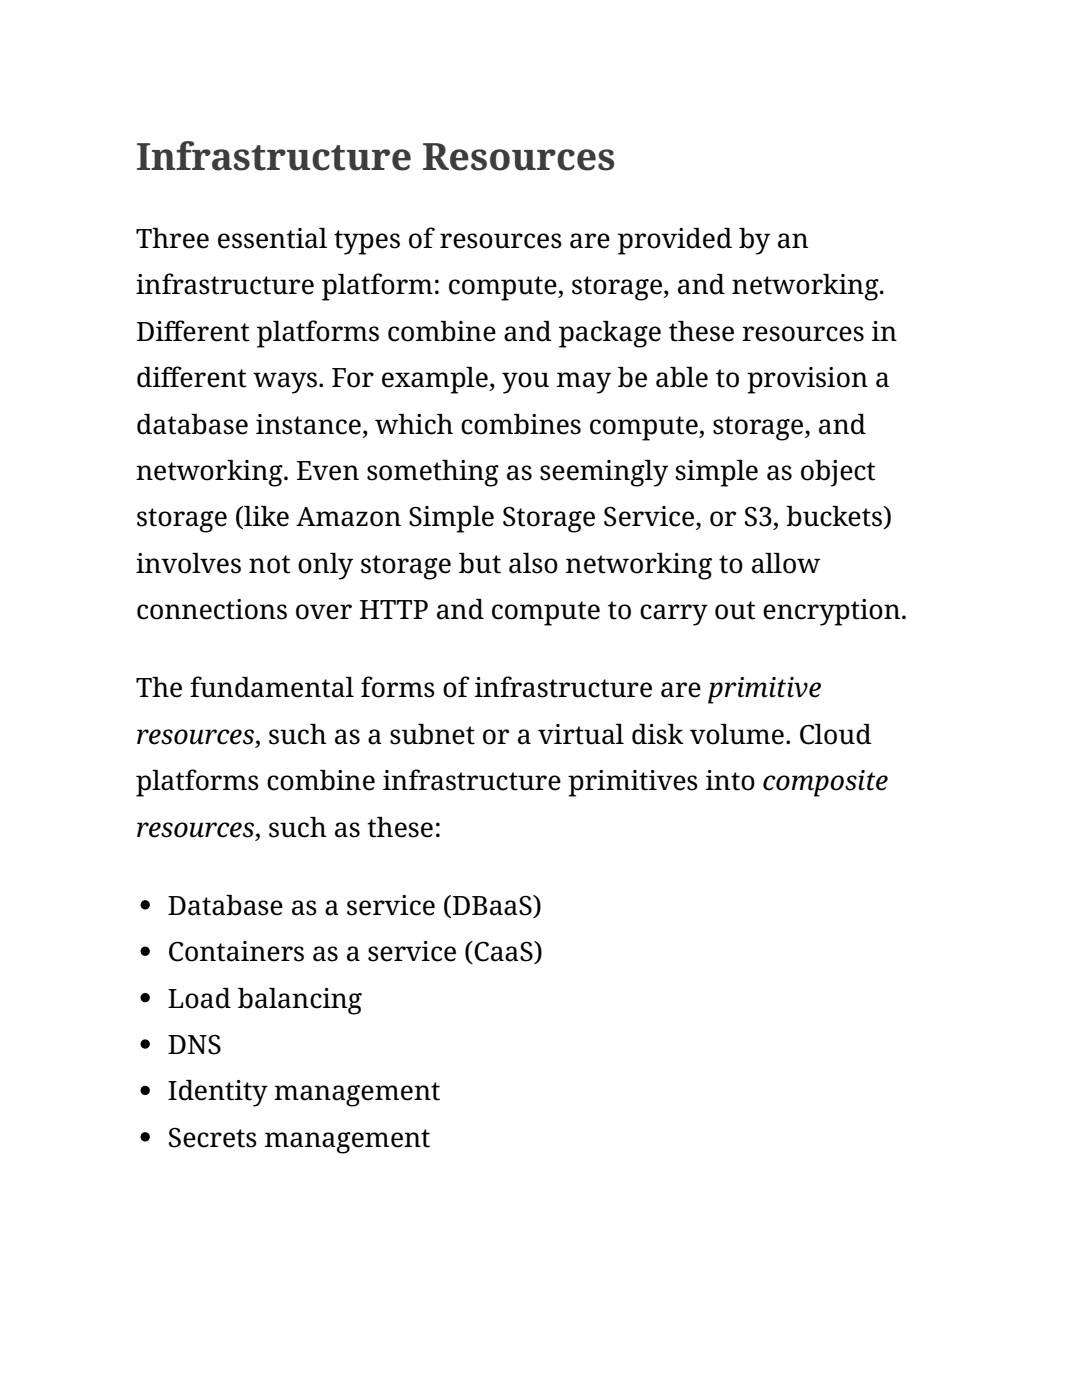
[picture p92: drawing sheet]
<svg xmlns="http://www.w3.org/2000/svg" width="216mm" height="279mm" viewBox="0 0 216 279" stroke-linecap="round" stroke-linejoin="round" font-family="sans-serif">
<defs><g id="words">
<text font-size="7.5" fill="#3d3b49" x="27.2" y="33.9">Infrastructure Resources</text>
<g font-size="5.3">
<text x="27.2" y="49.5">Three essential types of resources are provided by an</text>
<text x="27.2" y="58.7">infrastructure platform: compute, storage, and networking.</text>
<text x="27.2" y="68">Diff erent platforms combine and package these resources in</text>
<text x="27.2" y="77.3">diff erent ways. For example, you may be able to provision a</text>
<text x="27.2" y="86.5">database instance, which combines compute, storage, and</text>
<text x="27.2" y="95.8">networking. Even something as seemingly simple as object</text>
<text x="27.2" y="105">storage (like Amazon Simple Storage Service, or S3, buckets)</text>
<text x="27.2" y="114.3">involves not only storage but also networking to allow</text>
<text x="27.2" y="123.6">connections over HTTP and compute to carry out encryption.</text>
<text x="27.2" y="139.2">The fundamental forms of infrastructure are primitive</text>
<text x="27.2" y="148.4">resources, such as a subnet or a virtual disk volume. Cloud</text>
<text x="27.2" y="157.7">platforms combine infrastructure primitives into composite</text>
<text x="27.2" y="167">resources, such as these:</text>
<text x="33.5" y="182.6">Database as a service (DBaaS)</text>
<text x="33.5" y="191.8">Containers as a service (CaaS)</text>
<text x="33.5" y="201.1">Load balancing</text>
<text x="33.5" y="210.3">DNS</text>
<text x="33.5" y="219.6">Identity management</text>
<text x="33.5" y="228.9">Secrets management</text>
</g>
</g></defs>
<g fill="#000">
<circle cx="29" cy="199.1" r=".93"/>
<circle cx="29" cy="180.6" r=".93"/>
<circle cx="29" cy="189.8" r=".93"/>
<circle cx="29" cy="208.4" r=".93"/>
<circle cx="29" cy="217.6" r=".93"/>
<circle cx="29" cy="226.9" r=".93"/>
</g>
<use href="#words"/>
</svg>
